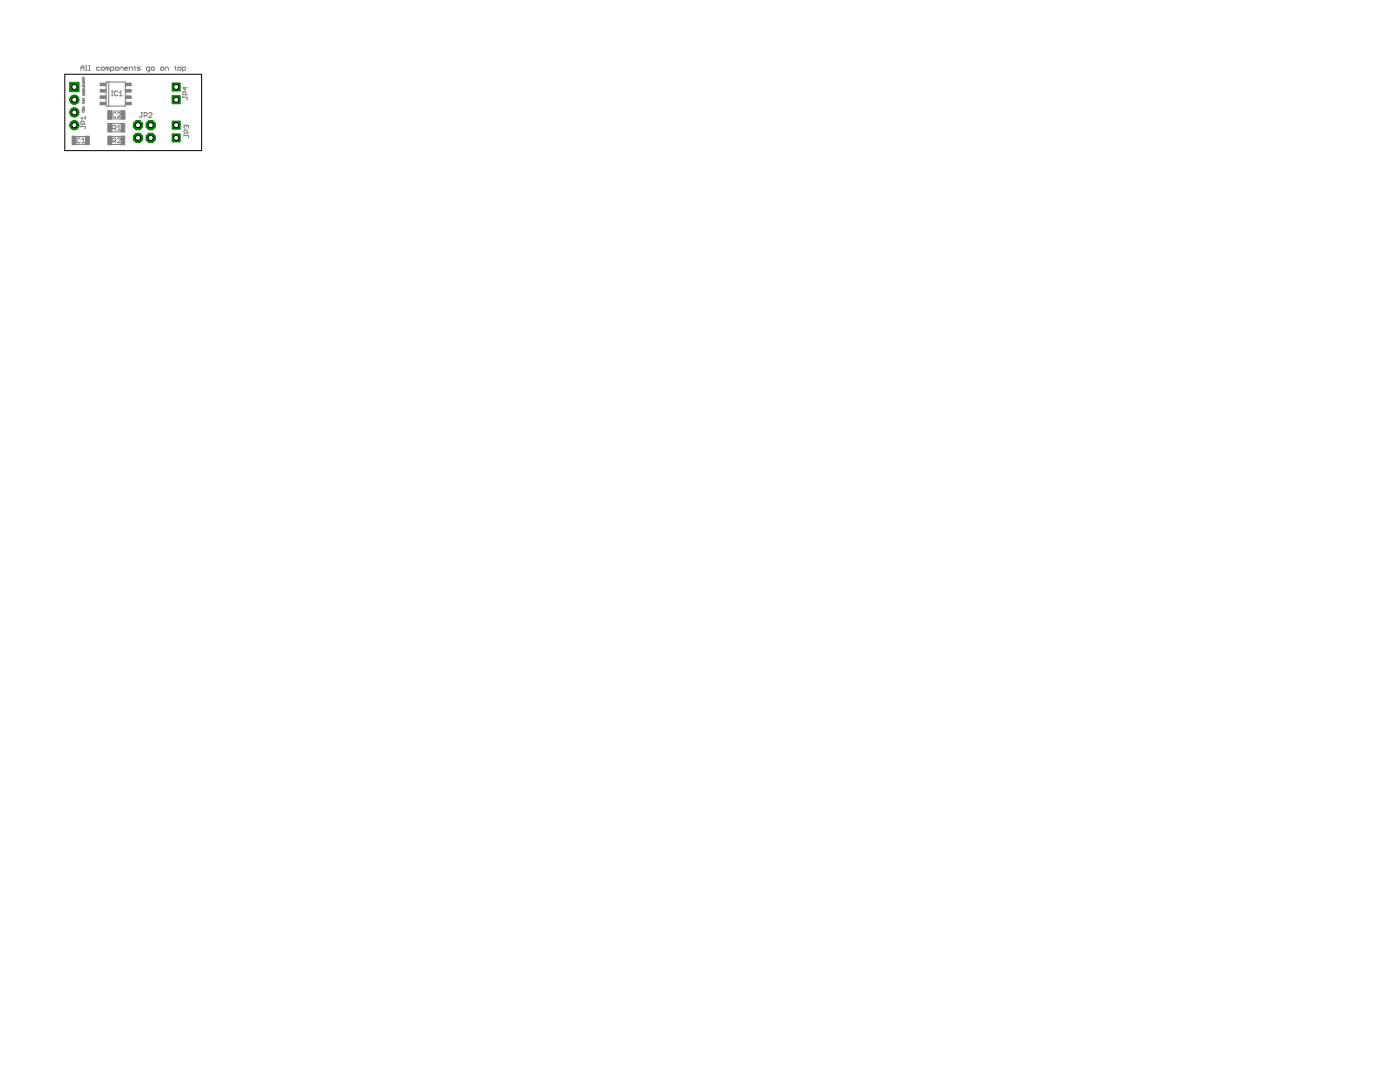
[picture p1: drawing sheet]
<svg xmlns="http://www.w3.org/2000/svg" width="279mm" height="216mm" viewBox="0 0 279 216" stroke-linecap="round" stroke-linejoin="round" font-family="sans-serif">
<g fill="none" stroke="#808080" stroke-width=".2">
<path d="M16.2 14v-.6l.3-.3 .3 .3v.6M16.2 13.5h.6M16.4 15.6l.1-.2 .3 .2M16.5 17.3h.3v.2l-.3 .1M16.5 18.3l.3-.1v.2l-.2 .1zM16.5 16.2v.1M16.5 19.6v.2M16.7 16.5v.2h.1v-.2h-.2l-.1 .2M16.8 15.8v.2h-.3v-.2l.2-.1v.3M16.8 17v.1M16.8 18.1v-.3h-.3v.3h.5M16.8 19v-.3l-.3 .1v.2h.5"/>
<path d="M16.8 17l-.4 .1M16.8 19.6l-.3 .1M16.8 16.2l-.3 .1M17.1 13.1h.1v.9M17.1 14h.3M17.7 13.1h.2v.9M17.7 14h.3M19.9 13.4h-.5l-.1 .1 .1 .5h.5M20.2 13.5l.5-.1 .1 .1v.4l-.1 .1h-.3l-.2-.1zM21.4 13.5l-.3-.1v.6M21.4 13.5v.5M21.4 13.5l.2-.1 .2 .1v.5"/>
<path d="M22.1 14h.4l.2-.1-.2-.5h-.4v1M22.2 19.1h.4M22.2 18.2h.4M22.4 18.2v.9M23 13.5l.5-.1 .1 .5-.1 .1h-.3zM23.5 18.3l-.2-.1h-.3l-.1 .1v.6l.1 .2h.3l.2-.2M23.8 19.1h.6M23.8 18.5l.3-.3v.9M23.9 14v-.6h.5l.2 .1v.5M24.9 13.7h.6l-.2-.3-.4 .1v.4l.1 .1h.3M25.8 14v-.6h.5l.1 .1v.5M26.8 13.4h.3"/>
<path d="M26.9 13.3v.6l.2 .1M28 13.4h-.5l-.1 .1 .1 .2 .5 .2-.2 .1h-.4M29.9 14h-.5l-.2-.1v-.4l.2-.1h.5v.8l-.4 .2M30.2 13.5l.4-.1 .2 .5-.2 .1h-.3zM32 13.5l.5-.1 .2 .1v.4l-.2 .1h-.3zM33 14v-.6h.4l.2 .1v.5M34.9 13.4h.3M35 13.3v.6l.2 .1M35.6 13.4l.5 .1v.4l-.2 .1h-.3l-.1-.1zM36.4 14h.5l.1-.1v-.4l-.1-.1h-.5v1M36.5 19.4h.8l.1 .2-.1 .3M36.5 19.2v.4"/>
<path d="M36.9 17.4v.6l-.4-.5h.9M37.1 18.9v-.4l-.5-.2-.1 .2v.4h.9M15.1 27.2h2M15.1 28.8h2M16 27.7l-.1-.1-.5 .1v.6l.1 .2 .5-.2M16.2 25.2h.7l.2 .2-.2 .3M16.2 25.1v.3M16.3 28.5h.7M16.3 27.9l.3-.3v.9M16.4 22.3l.1 .1 .3-.1M16.4 21.9l.4-.1v.3h-.4zM16.5 20l.3-.1v.3h-.2z"/>
<path d="M16.5 21.4l.3-.1v.3h-.2zM16.8 24.8v-.5l-.5-.1-.1 .1v.5h.9M16.8 20.4l-.3 .1v.2h.3M17.1 23.2v.6M17.1 23.5h-.9l.3 .3M22.2 28.8h2M22.2 27.2h2M22.2 26.3h2M22.2 24.7h2M22.2 23.7h2M22.2 22.2h2M22.5 28.2h.5l.1-.5-.1-.1h-.5v.9"/>
<path d="M22.5 25.7h.5l.1-.2-.1-.5h-.5v1M22.8 25.7l.3 .3M22.8 28.2l.3 .3M23.1 22.6l-.1-.1-.5 .1v.7l.1 .1 .5-.1M23.4 27.7l.2-.1 .4 .1v.2l-.6 .6h.6M23.4 22.6l.2-.1 .4 .1v.2l-.6 .6h.6M23.4 25.3l.3-.3v1M23.4 26h.6M28.1 22.5h.3M28.3 22.5v.8l-.2 .1-.3-.1M28.8 23.1h.4l.2-.2-.2-.4h-.4v.9M29.7 22.6l.1-.1 .5 .1v.2l-.6 .6h.6"/>
<path d="M36.7 27h.8l.2 .2-.2 .3M36.7 26.9v.3M37.2 25.1l-.2-.1-.3 .1 .2 .5M37.2 25.1l.1-.1 .4 .1-.2 .5M37.2 25.1v.2M37.3 26.5v-.4l-.1-.2-.5 .2v.4h1"/>
</g>
<path d="M21.2 16.4h3.8v4.8h-3.8zM21.7 16.4v4.8" fill="none" stroke="#808080" stroke-width=".21"/>
<g fill="#808080" stroke="#808080" stroke-width=".2">
<path d="M20 16.6h1.1v.5h-1.1z"/>
<path d="M20 17.9h1.1v.5h-1.1z"/>
<path d="M20 19.1h1.1v.5h-1.1z"/>
<path d="M20 20.4h1.1v.5h-1.1z"/>
<path d="M25.1 20.4h1.1v.5h-1.1z"/>
<path d="M25.1 19.1h1.1v.5h-1.1z"/>
<path d="M25.1 17.9h1.1v.5h-1.1z"/>
<path d="M25.1 16.6h1.1v.5h-1.1z"/>
<path d="M21.5 27.2h.7v1.7h-.7z"/>
<path d="M24.2 27.2h.7v1.7h-.7z"/>
<path d="M21.5 24.6h.7v1.8h-.7z"/>
<path d="M24.2 24.6h.7v1.8h-.7z"/>
<path d="M17.1 27.2h.7v1.7h-.7z"/>
<path d="M14.4 27.2h.8v1.7h-.8z"/>
<path d="M14.6 24.7h.5v.5h-.5z"/>
<path d="M14.6 22.2h.5v.5h-.5z"/>
<path d="M14.6 19.6h.5v.6h-.5z"/>
<path d="M14.6 17.1h.5v.5h-.5z"/>
<path d="M24.2 22.1h.7v1.7h-.7z"/>
<path d="M21.5 22.1h.8v1.7h-.8z"/>
<path d="M27.3 24.7h.5v.5h-.5z"/>
<path d="M29.8 24.7h.5v.5h-.5z"/>
<path d="M29.8 27.3h.5v.5h-.5z"/>
<path d="M27.3 27.3h.5v.5h-.5z"/>
</g>
<path d="M13.9 16.4h1.9v1.9h-1.9z" fill="#008000" stroke="#008000" stroke-width=".2"/>
<circle cx="14.8" cy="17.4" r=".51" fill="#fff" stroke="#000" stroke-width=".2"/>
<circle cx="14.8" cy="19.9" r=".93" fill="#008000" stroke="#008000" stroke-width=".2"/>
<circle cx="14.8" cy="19.9" r=".51" fill="#fff" stroke="#000" stroke-width=".2"/>
<circle cx="14.8" cy="22.4" r=".93" fill="#008000" stroke="#008000" stroke-width=".2"/>
<circle cx="14.8" cy="22.4" r=".51" fill="#fff" stroke="#000" stroke-width=".2"/>
<circle cx="14.8" cy="25" r=".93" fill="#008000" stroke="#008000" stroke-width=".2"/>
<circle cx="14.8" cy="25" r=".51" fill="#fff" stroke="#000" stroke-width=".2"/>
<path d="M34.4 24.2h1.6v1.6h-1.6z" fill="#008000" stroke="#008000" stroke-width=".2"/>
<circle cx="35.2" cy="25" r=".51" fill="#fff" stroke="#000" stroke-width=".2"/>
<path d="M34.4 26.7h1.6v1.6h-1.6z" fill="#008000" stroke="#008000" stroke-width=".2"/>
<circle cx="35.2" cy="27.5" r=".51" fill="#fff" stroke="#000" stroke-width=".2"/>
<path d="M34.4 16.6h1.6v1.6h-1.6z" fill="#008000" stroke="#008000" stroke-width=".2"/>
<circle cx="35.2" cy="17.4" r=".51" fill="#fff" stroke="#000" stroke-width=".2"/>
<path d="M34.4 19.1h1.6v1.6h-1.6z" fill="#008000" stroke="#008000" stroke-width=".2"/>
<circle cx="35.2" cy="19.9" r=".51" fill="#fff" stroke="#000" stroke-width=".2"/>
<circle cx="27.5" cy="25" r="1.01" fill="#008000" stroke="#008000" stroke-width=".2"/>
<circle cx="27.5" cy="25" r=".51" fill="#fff" stroke="#000" stroke-width=".2"/>
<circle cx="30.1" cy="25" r="1.01" fill="#008000" stroke="#008000" stroke-width=".2"/>
<circle cx="30.1" cy="25" r=".51" fill="#fff" stroke="#000" stroke-width=".2"/>
<circle cx="27.5" cy="27.5" r="1.01" fill="#008000" stroke="#008000" stroke-width=".2"/>
<circle cx="27.5" cy="27.5" r=".51" fill="#fff" stroke="#000" stroke-width=".2"/>
<circle cx="30.1" cy="27.5" r="1.01" fill="#008000" stroke="#008000" stroke-width=".2"/>
<circle cx="30.1" cy="27.5" r=".51" fill="#fff" stroke="#000" stroke-width=".2"/>
<path d="M12.9 14.8h27.3v15.3h-27.3z" fill="none" stroke="#000" stroke-width=".2"/>
</svg>
